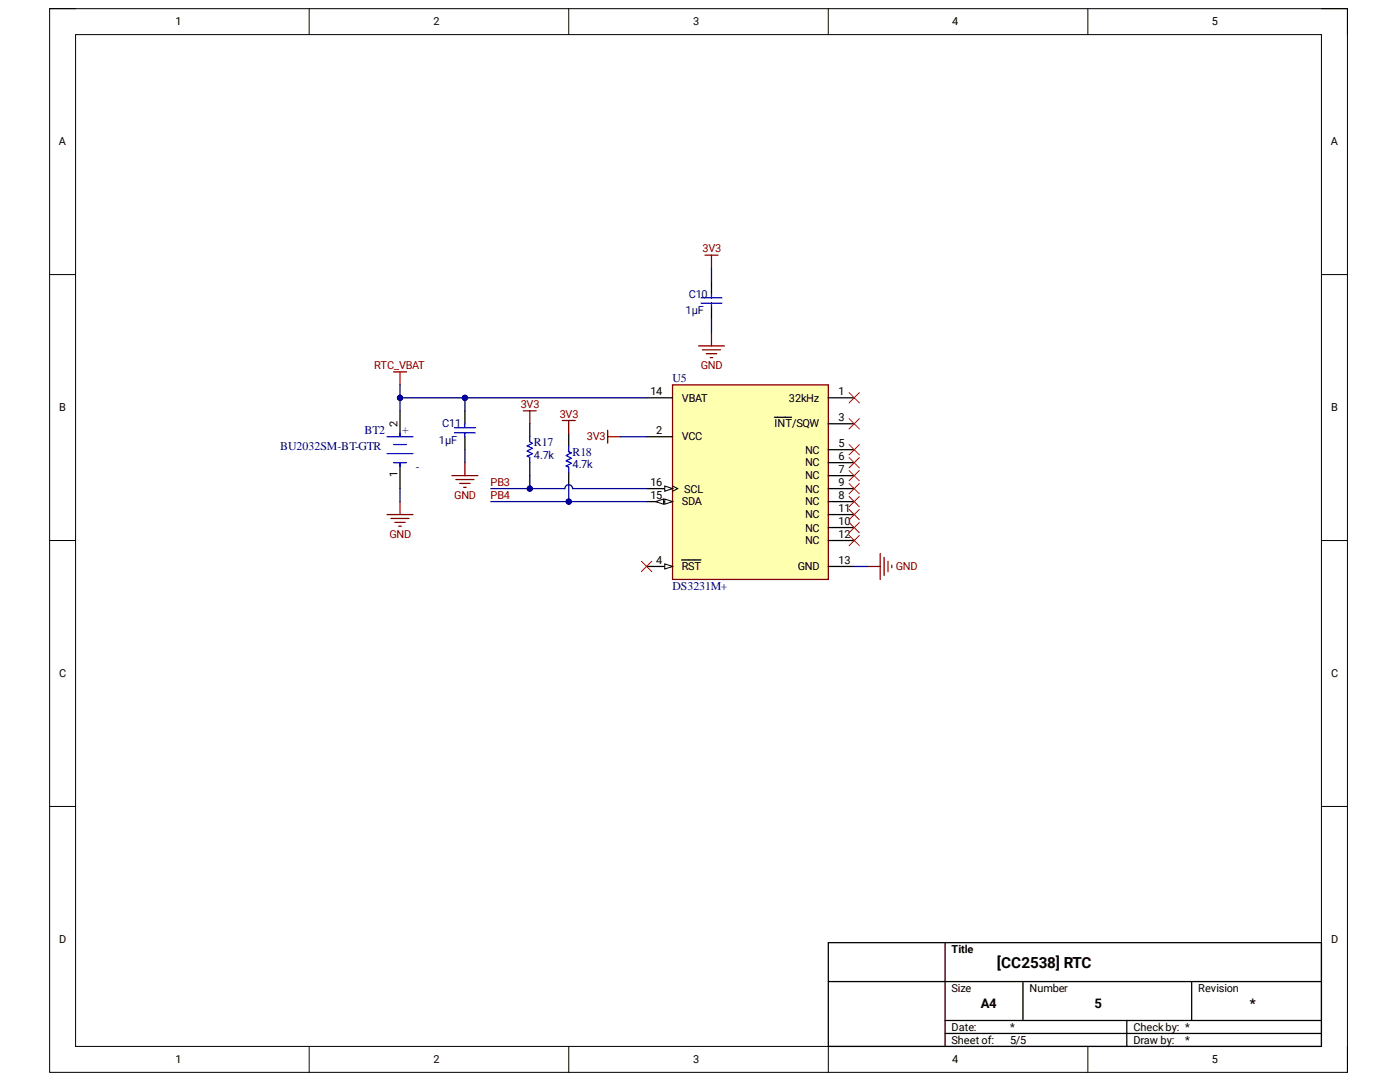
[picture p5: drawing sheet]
<svg xmlns="http://www.w3.org/2000/svg" width="279mm" height="216mm" viewBox="0 0 279 216" stroke-linecap="round" stroke-linejoin="round" font-family="sans-serif">
<defs><g id="words">
<text font-size="3" x="199" y="193.2">[CC2538] RTC</text>
<g font-size="2.6">
<text x="195.7" y="201">A4</text>
<text x="218.4" y="201">5</text>
<text x="249.4" y="201">*</text>
</g>
<g font-size="2.4" fill="#000080">
<text x="134.2" y="76.3">U5</text>
<text x="55.9" y="89.8">BU2032SM-BT-GTR</text>
<text x="72.7" y="86.6">BT2</text>
<text x="80.3" y="85.1" transform="rotate(90 80.3 85.1)">+</text>
<text x="106.5" y="89">R17</text>
<text x="83.7" y="92.8" transform="rotate(-180 83.7 92.8)">-</text>
<text x="114.2" y="90.9">R18</text>
<text x="134.2" y="117.7">DS3231M+</text>
</g>
<g font-size="2.2">
<text x="35" y="5.1">1</text>
<text x="86.5" y="5.1">2</text>
<text x="138.3" y="5.1">3</text>
<text x="190" y="5.1">4</text>
<text x="241.8" y="5.1">5</text>
<text x="11.8" y="29">A</text>
<text x="265.6" y="29">A</text>
<text x="11.8" y="82.1">B</text>
<text x="129.8" y="78.9">14</text>
<text x="136.1" y="80.1">VBAT</text>
<text x="157.4" y="80.1">32kHz</text>
<text x="167.3" y="78.9">1</text>
<text x="265.7" y="82.1">B</text>
<text x="79.3" y="85.1" transform="rotate(-90 79.3 85.1)">2</text>
<text x="131" y="86.6">2</text>
<text x="136.1" y="87.9">VCC</text>
<text x="154.6" y="85.3">INT/SQW</text>
<text x="167.3" y="89.2">5</text>
<text x="167.3" y="84">3</text>
<text x="79.3" y="95.2" transform="rotate(-90 79.3 95.2)">1</text>
<text x="160.7" y="90.5">NC</text>
<text x="160.7" y="93.1">NC</text>
<text x="160.7" y="95.7">NC</text>
<text x="167.3" y="91.8">6</text>
<text x="167.3" y="94.4">7</text>
<text x="129.8" y="96.9">16</text>
<text x="129.8" y="99.6">15</text>
<text x="136.1" y="100.8">SDA</text>
<text x="136.6" y="98.3">SCL</text>
<text x="160.7" y="98.3">NC</text>
<text x="160.7" y="100.8">NC</text>
<text x="167.3" y="96.9">9</text>
<text x="167.3" y="99.6">8</text>
<text x="160.7" y="103.4">NC</text>
<text x="160.7" y="106.1">NC</text>
<text x="167.3" y="102.2">11</text>
<text x="167.3" y="104.7">10</text>
<text x="167.3" y="107.3">12</text>
<text x="131" y="112.5">4</text>
<text x="136.1" y="113.8">RST</text>
<text x="159.2" y="113.8">GND</text>
<text x="160.7" y="108.6">NC</text>
<text x="167.3" y="112.5">13</text>
<text x="11.8" y="135.1">C</text>
<text x="265.7" y="135.1">C</text>
<text x="11.8" y="188.2">D</text>
<text x="189.9" y="190.1">Title</text>
<text x="265.7" y="188.2">D</text>
<text x="189.9" y="197.9">Size</text>
<text x="205.5" y="197.9">Number</text>
<text x="239.1" y="197.9">Revision</text>
<text x="189.9" y="205.7">Date:</text>
<text x="189.9" y="208.2">Sheet of:</text>
<text x="201.6" y="205.7">*</text>
<text x="201.6" y="208.2">5/5</text>
<text x="226.2" y="205.7">Checkby: *</text>
<text x="226.2" y="208.2">Draw by:</text>
<text x="236.5" y="208.2">*</text>
<text x="35" y="212.1">1</text>
<text x="86.5" y="212.1">2</text>
<text x="138.3" y="212.1">3</text>
<text x="190" y="212.1">4</text>
<text x="241.8" y="212.1">5</text>
</g>
<g font-size="2.2" fill="#800000">
<text x="140.2" y="50.4">3V3</text>
<text x="74.7" y="73.7">RTC_VBAT</text>
<text x="139.9" y="73.7">GND</text>
<text x="103.9" y="81.5">3V3</text>
<text x="111.7" y="83.3">3V3</text>
<text x="117.1" y="87.9">3V3</text>
<text x="90.6" y="99.6">GND</text>
<text x="97.9" y="96.9">PB3</text>
<text x="97.9" y="99.6">PB4</text>
<text x="77.7" y="107.3">GND</text>
<text x="178.8" y="113.8">GND</text>
</g>
<g font-size="2.2" fill="#000080">
<text x="137.5" y="59.4">C10</text>
<text x="136.8" y="62.6">1µF</text>
<text x="87.6" y="88.6">1µF</text>
<text x="88.3" y="85.3">C11</text>
<text x="106.5" y="91.5">4.7k</text>
<text x="114.2" y="93.5">4.7k</text>
</g>
</g></defs>
<path d="M9.9 1.7h259v212.3h-259z" fill="none" stroke="#000" stroke-width=".2"/>
<path d="M15.1 6.9h248.6v201.9h-248.6z" fill-rule="evenodd" fill="#fff"/>
<g fill="none" stroke="#000" stroke-width=".2">
<path d="M9.9 1.7h5.2M15.1 6.9h248.6v201.9h-248.6zM61.7 1.7v5.2M113.5 1.7v5.2M165.3 1.7v5.2M217.1 1.7v5.2M263.7 1.7h5.2v5.2M9.9 54.8h5.2M263.7 54.8h5.2M9.9 107.9h5.2M263.7 107.9h5.2M9.9 160.9h5.2"/>
<path d="M263.7 160.9h5.2M61.7 208.8v5.2M113.5 208.8v5.2M165.3 208.8v5.2M217.1 208.8v5.2M268.9 208.8v5.2"/>
</g>
<path d="M165.3 188.1h98.4v20.7h-98.4zM165.3 195.9h98.4M188.6 188.1v20.7M204.2 195.9v7.7M237.8 195.9v7.7M188.6 203.6h75.1M188.6 206.2h75.1M224.9 203.6v5.2" fill="none" stroke="#000" stroke-width=".25"/>
<path d="M134.2 76.8h31.1v38.8h-31.1z" fill-rule="evenodd" fill="#ffffb0"/>
<path d="M134.2 76.8h31.1v38.8h-31.1z" fill="none" stroke="#800000" stroke-width=".25"/>
<path d="M129 113h5.2" fill="none" stroke="#000" stroke-width=".25"/>
<path d="M132.7 112.5l1.5 .5-1.5 .5z" fill="#f8fcff"/>
<path d="M132.7 112.5l1.5 .5-1.5 .5z" fill="none" stroke="#000" stroke-width=".2"/>
<path d="M129 97.5h5.2M165.3 89.7h5.2M165.3 92.3h5.2M165.3 94.9h5.2M165.3 97.5h5.2M136 111.7h3.9M165.3 100.1h5.2M165.3 102.7h5.2M165.3 105.3h5.2M165.3 107.9h5.2" fill="none" stroke="#000" stroke-width=".25"/>
<path d="M132.7 97l1.5 .5-1.5 .5z" fill="#f8fcff"/>
<path d="M132.7 97l1.5 .5-1.5 .5zM134.2 97l1.1 .5-1.1 .5" fill="none" stroke="#000" stroke-width=".2"/>
<path d="M129 100.1h5.2" fill="none" stroke="#000" stroke-width=".25"/>
<path d="M132.7 99.6l1.5 .5-1.5 .5z" fill="#f8fcff"/>
<path d="M132.7 99.6l1.5 .5-1.5 .5z" fill="none" stroke="#000" stroke-width=".2"/>
<path d="M130.9 100.1l1.5-.5v1z" fill="#f8fcff"/>
<path d="M130.9 100.1l1.5-.5v1z" fill="none" stroke="#000" stroke-width=".2"/>
<g fill="none" stroke="#000" stroke-width=".25">
<path d="M142 56.1v2.6M129 79.4h5.2M142 61.3v2.5M165.3 79.4h5.2M79.8 82v5.1M79.8 92.3v5.2M92.8 82v2.6M92.8 87.1v2.6M105.7 84.6v2.5M105.7 92.3v2.6M113.5 86.5v2.6M113.5 94.3v2.6"/>
<path d="M129 87.1h5.2M154.6 83.3h3.4M165.3 84.6h5.2M165.3 113h5.2"/>
</g>
<g fill="none" stroke="#f00" stroke-width=".2">
<path d="M169.4 78.3l2.1 2.1M171.5 78.3l-2.1 2.1M169.4 88.7l2.1 2.1M169.4 91.3l2.1 2.1M169.4 93.9l2.1 2M169.4 96.5l2.1 2M169.4 99.1l2.1 2M169.4 83.5l2.1 2.1M171.5 88.7l-2.1 2.1M171.5 91.3l-2.1 2.1M171.5 93.9l-2.1 2M171.5 96.5l-2.1 2"/>
<path d="M171.5 99.1l-2.1 2M171.5 83.5l-2.1 2.1M128 112l2.1 2.1M130.1 112l-2.1 2.1M169.4 101.6l2.1 2.1M169.4 104.2l2.1 2.1M169.4 106.8l2.1 2.1M171.5 101.6l-2.1 2.1M171.5 104.2l-2.1 2.1M171.5 106.8l-2.1 2.1"/>
</g>
<g fill="none" stroke="#800000" stroke-width=".25">
<path d="M140.7 50.9h2.6M142 50.9v2.6M78.5 74.2h2.6M79.8 74.2v2.6M139.4 69h5.2M140.2 69.8h3.6M141 70.6h2M141.7 71.4h.5M142 66.4v2.6M90.2 94.9h5.2M91 95.7h3.6M91.7 96.5h2.1"/>
<path d="M92.5 97.2h.5M92.8 92.3v2.6M121.3 85.9v2.5M121.3 87.1h2.6M77.2 102.7h5.2M78 103.5h3.6M78.8 104.2h2.1M79.6 105h.5M79.8 100.1v2.6M173.1 113h2.6M175.7 110.4v5.2M176.4 111.2v3.6"/>
<path d="M177.2 112v2.1M178 112.8v.5"/>
</g>
<g fill="none" stroke="#00f" stroke-width=".25">
<path d="M139.9 59.4h4.2M142 58.7v.7M139.9 60.5h4.2M142 60.5v.8M77.2 87.1h5.2M77.2 90.5h5.2M78.5 88.7h2.6M78.5 92.3h2.6M79.8 86.4v.7M79.8 92.3v.8M90.7 85.3h4.2M90.7 86.4h4.2"/>
<path d="M92.8 84.6v.7M92.8 86.4v.7M105.7 87.1v1.1l.6 .2-1.1 .6 1.1 .5-1.1 .5 1.1 .5-1.1 .5 .5 .3v1M113.5 89.1v1l.5 .3-1 .5 1 .5-1 .5 1 .6-1 .5 .5 .2v1.1"/>
</g>
<path d="M79.8 76.8v2.6M79.8 97.5v2.6M92.8 89.7v2.6M123.9 87.1h5.1M170.5 113h2.6" fill="none" stroke="#000080" stroke-width=".25"/>
<circle cx="79.8" cy="79.4" r=".52" fill="#000080"/>
<circle cx="79.8" cy="79.4" r=".52" fill="none" stroke="#000080" stroke-width=".2"/>
<path d="M92.8 79.4v2.6" fill="none" stroke="#000080" stroke-width=".25"/>
<circle cx="92.8" cy="79.4" r=".52" fill="#000080"/>
<circle cx="92.8" cy="79.4" r=".52" fill="none" stroke="#000080" stroke-width=".2"/>
<path d="M105.7 94.9v2.6" fill="none" stroke="#000080" stroke-width=".25"/>
<circle cx="105.7" cy="97.5" r=".52" fill="#000080"/>
<circle cx="105.7" cy="97.5" r=".52" fill="none" stroke="#000080" stroke-width=".2"/>
<path d="M113.5 96.9v3.2" fill="none" stroke="#000080" stroke-width=".25"/>
<circle cx="113.5" cy="100.1" r=".52" fill="#000080"/>
<circle cx="113.5" cy="100.1" r=".52" fill="none" stroke="#000080" stroke-width=".2"/>
<path d="M98 100.1h31" fill="none" stroke="#000080" stroke-width=".25"/>
<circle cx="113.5" cy="100.1" r=".52" fill="#000080"/>
<circle cx="113.5" cy="100.1" r=".52" fill="none" stroke="#000080" stroke-width=".2"/>
<path d="M129 79.4h-49.2v2.6" fill="none" stroke="#000080" stroke-width=".25"/>
<circle cx="79.8" cy="79.4" r=".52" fill="#000080"/>
<circle cx="79.8" cy="79.4" r=".52" fill="none" stroke="#000080" stroke-width=".2"/>
<circle cx="92.8" cy="79.4" r=".52" fill="#000080"/>
<circle cx="92.8" cy="79.4" r=".52" fill="none" stroke="#000080" stroke-width=".2"/>
<path d="M142 53.5v2.6M142 63.8v2.6M98 97.5h14.7a.78 .78 0 0 1 .8-.8 .78 .78 0 0 1 .8 .8h14.7" fill="none" stroke="#000080" stroke-width=".25"/>
<circle cx="105.7" cy="97.5" r=".52" fill="#000080"/>
<circle cx="105.7" cy="97.5" r=".52" fill="none" stroke="#000080" stroke-width=".2"/>
<path d="M104.4 82h2.6M105.7 82v2.6M112.2 83.9h2.6M113.5 83.9v2.6" fill="none" stroke="#800000" stroke-width=".25"/>
<use href="#words"/>
</svg>
